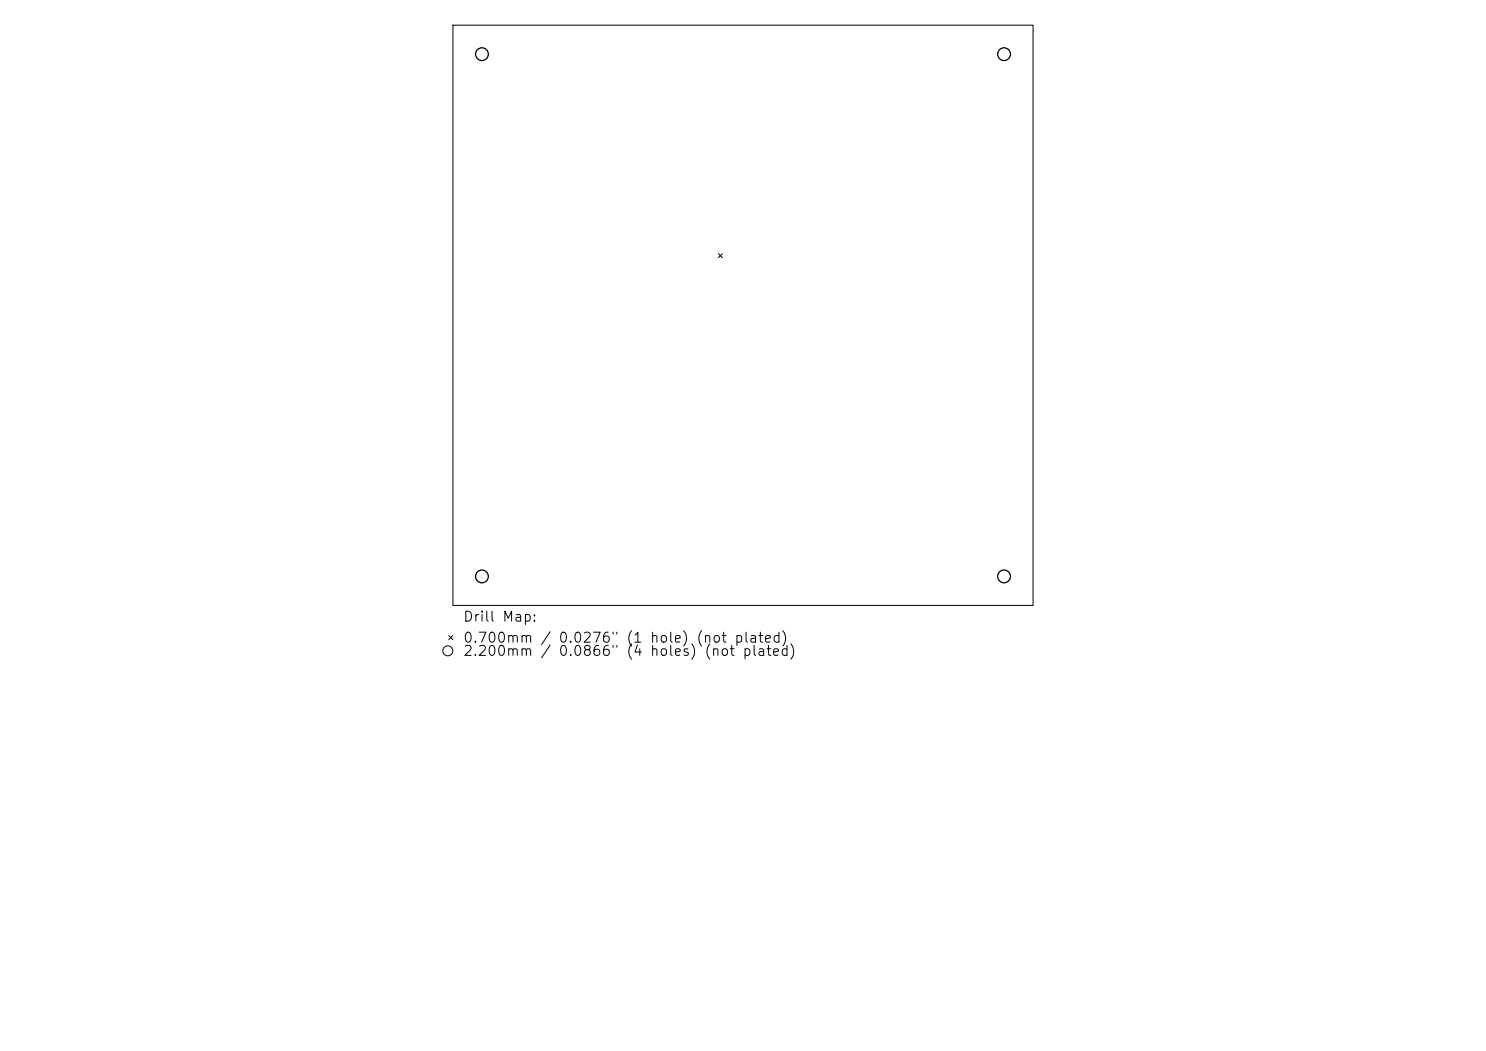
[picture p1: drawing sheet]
<svg xmlns="http://www.w3.org/2000/svg" width="297mm" height="210mm" viewBox="0 0 297 210" stroke-linecap="round" stroke-linejoin="round" font-family="sans-serif">
<defs><g id="words">
<g font-size="2">
<text x="92.4" y="124.7">Drill Map:</text>
<text x="92.4" y="128.9">0.700mm / 0.0276&quot; (1 hole) (not plated)</text>
<text x="92.4" y="131.6">2.200mm / 0.0866&quot; (4 holes) (not plated)</text>
</g>
</g></defs>
<g fill="none" stroke="#000" stroke-width=".2">
<path d="M90.5 5h116v116h-116zM143.6 50.7l.8 .8M144.4 50.7l-.8 .8M89.7 127l.8 .8M90.5 127l-.8 .8"/>
<circle cx="89.5" cy="130" r="1"/>
</g>
<g fill="none" stroke="#000" stroke-width=".26">
<circle cx="96.3" cy="10.8" r="1.28"/>
<circle cx="200.7" cy="10.8" r="1.28"/>
<circle cx="96.3" cy="115.2" r="1.28"/>
<circle cx="200.7" cy="115.2" r="1.28"/>
</g>
<use href="#words"/>
</svg>
